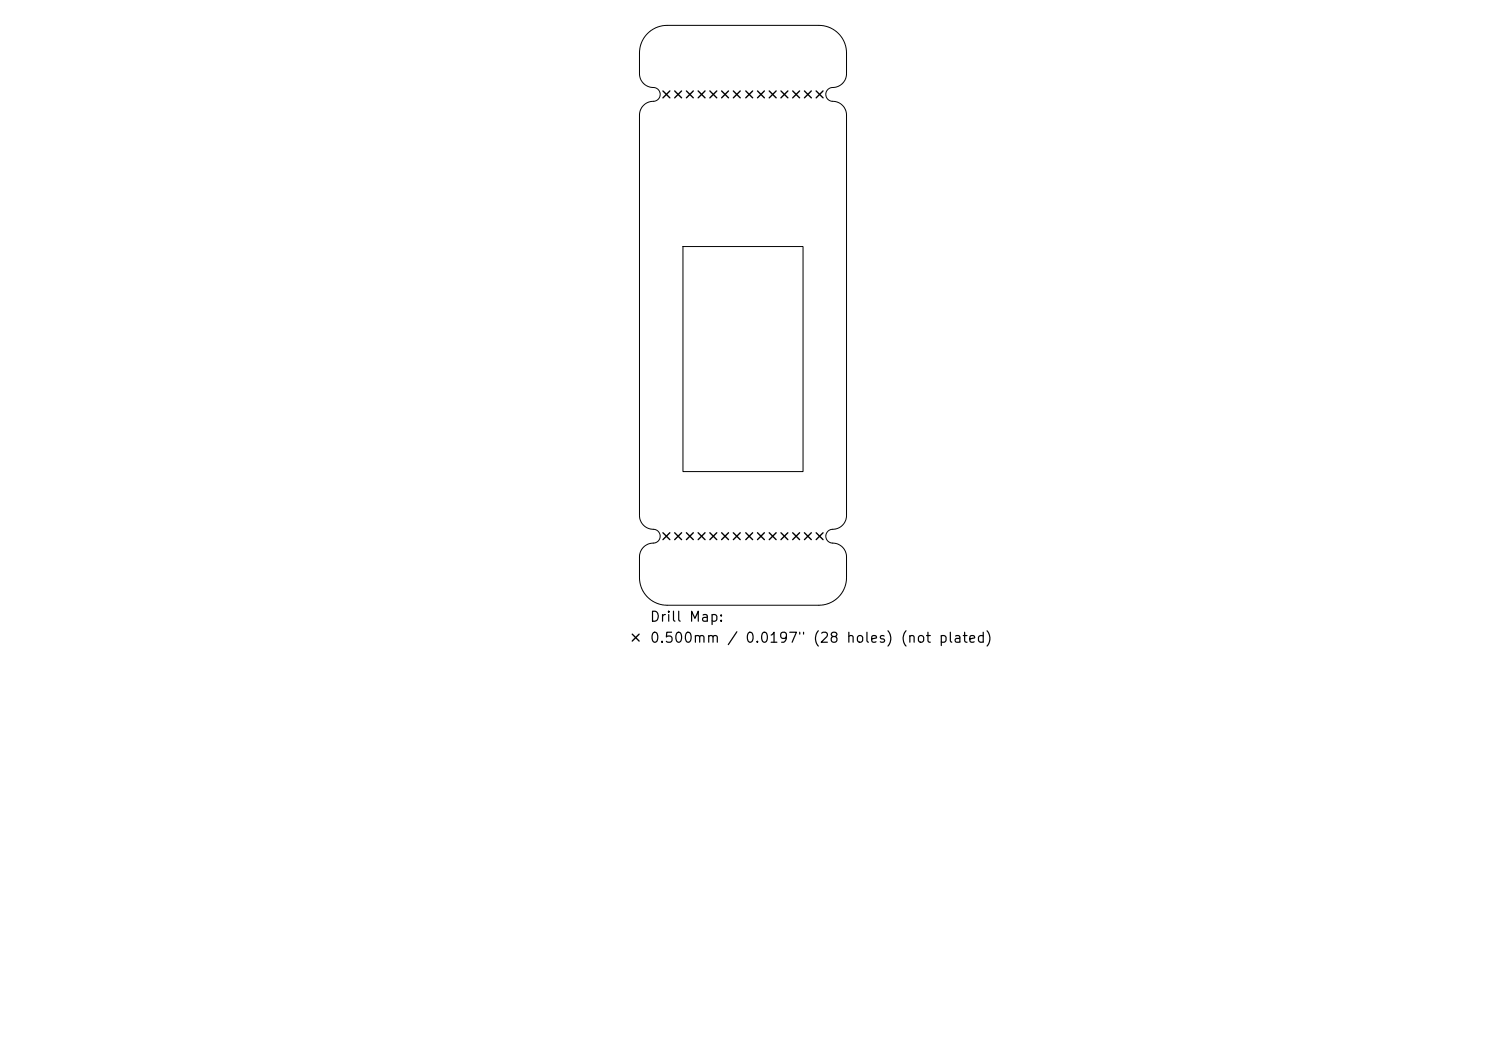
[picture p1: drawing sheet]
<svg xmlns="http://www.w3.org/2000/svg" width="297mm" height="210mm" viewBox="0 0 297 210" stroke-linecap="round" stroke-linejoin="round" font-family="sans-serif">
<defs><g id="words">
<g font-size="2">
<text x="129.7" y="124.7">Drill Map:</text>
<text x="129.7" y="128.9">0.500mm / 0.0197&quot; (28 holes) (not plated)</text>
</g>
</g></defs>
<path d="M129.4 6.7a5.5 5.5 0 0 1 3.9-1.6h30.4a5.5 5.5 0 0 1 5.5 5.5v4.1a2.96 2.96 0 0 1-3.2 2.9 1.44 1.44 0 0 0-.9 1.8 1.44 1.44 0 0 0 1.8 .9 2.76 2.76 0 0 1 2.3 2.7v80a2.96 2.96 0 0 1-3.2 2.8 1.44 1.44 0 0 0-.9 1.9 1.44 1.44 0 0 0 1.8 .9 2.76 2.76 0 0 1 2.3 2.7v4.1a5.5 5.5 0 0 1-5.5 5.5h-30.4a5.5 5.5 0 0 1-5.5-5.5v-4.1a2.96 2.96 0 0 1 3.2-2.9 1.44 1.44 0 0 0 .9-1.8 1.44 1.44 0 0 0-1.8-.9 2.76 2.76 0 0 1-2.3-2.7v-80a2.96 2.96 0 0 1 3.2-2.8 1.44 1.44 0 0 0 .9-1.9 1.44 1.44 0 0 0-1.8-.9 2.76 2.76 0 0 1-2.3-2.7v-4.1a5.5 5.5 0 0 1 1.6-3.9zM136.5 49.3h24v44.9h-24z" fill="none" stroke="#000" stroke-width=".2"/>
<g fill="none" stroke="#000" stroke-width=".28">
<path d="M132.5 18.2l1.4 1.4M133.9 18.2l-1.4 1.4M134.8 18.2l1.4 1.4M136.2 18.2l-1.4 1.4M137.2 18.2l1.4 1.4M138.6 18.2l-1.4 1.4M139.5 18.2l1.4 1.4M140.9 18.2l-1.4 1.4M141.9 18.2l1.4 1.4M143.3 18.2l-1.4 1.4M144.2 18.2l1.4 1.4M145.6 18.2l-1.4 1.4"/>
<path d="M146.6 18.2l1.3 1.4M147.9 18.2l-1.3 1.4M149.1 18.2l1.3 1.4M150.4 18.2l-1.3 1.4M151.4 18.2l1.4 1.4M152.8 18.2l-1.4 1.4M153.7 18.2l1.4 1.4M155.1 18.2l-1.4 1.4M156.1 18.2l1.4 1.4M157.5 18.2l-1.4 1.4M158.4 18.2l1.4 1.4M159.8 18.2l-1.4 1.4"/>
<path d="M160.8 18.2l1.4 1.4M162.2 18.2l-1.4 1.4M163.1 18.2l1.4 1.4M164.5 18.2l-1.4 1.4M132.5 106.5l1.4 1.3M133.9 106.5l-1.4 1.3M134.8 106.5l1.4 1.3M136.2 106.5l-1.4 1.3M137.2 106.5l1.4 1.3M138.6 106.5l-1.4 1.3M139.5 106.5l1.4 1.3M140.9 106.5l-1.4 1.3"/>
<path d="M141.9 106.5l1.4 1.3M143.3 106.5l-1.4 1.3M144.2 106.5l1.4 1.3M145.6 106.5l-1.4 1.3M146.6 106.5l1.3 1.3M147.9 106.5l-1.3 1.3M149.1 106.5l1.3 1.3M150.4 106.5l-1.3 1.3M151.4 106.5l1.4 1.3M152.8 106.5l-1.4 1.3M153.7 106.5l1.4 1.3M155.1 106.5l-1.4 1.3"/>
<path d="M156.1 106.5l1.4 1.3M157.5 106.5l-1.4 1.3M158.4 106.5l1.4 1.3M159.8 106.5l-1.4 1.3M160.8 106.5l1.4 1.3M162.2 106.5l-1.4 1.3M163.1 106.5l1.4 1.3M164.5 106.5l-1.4 1.3M126.4 126.7l1.3 1.4M127.7 126.7l-1.3 1.4"/>
</g>
<use href="#words"/>
</svg>
